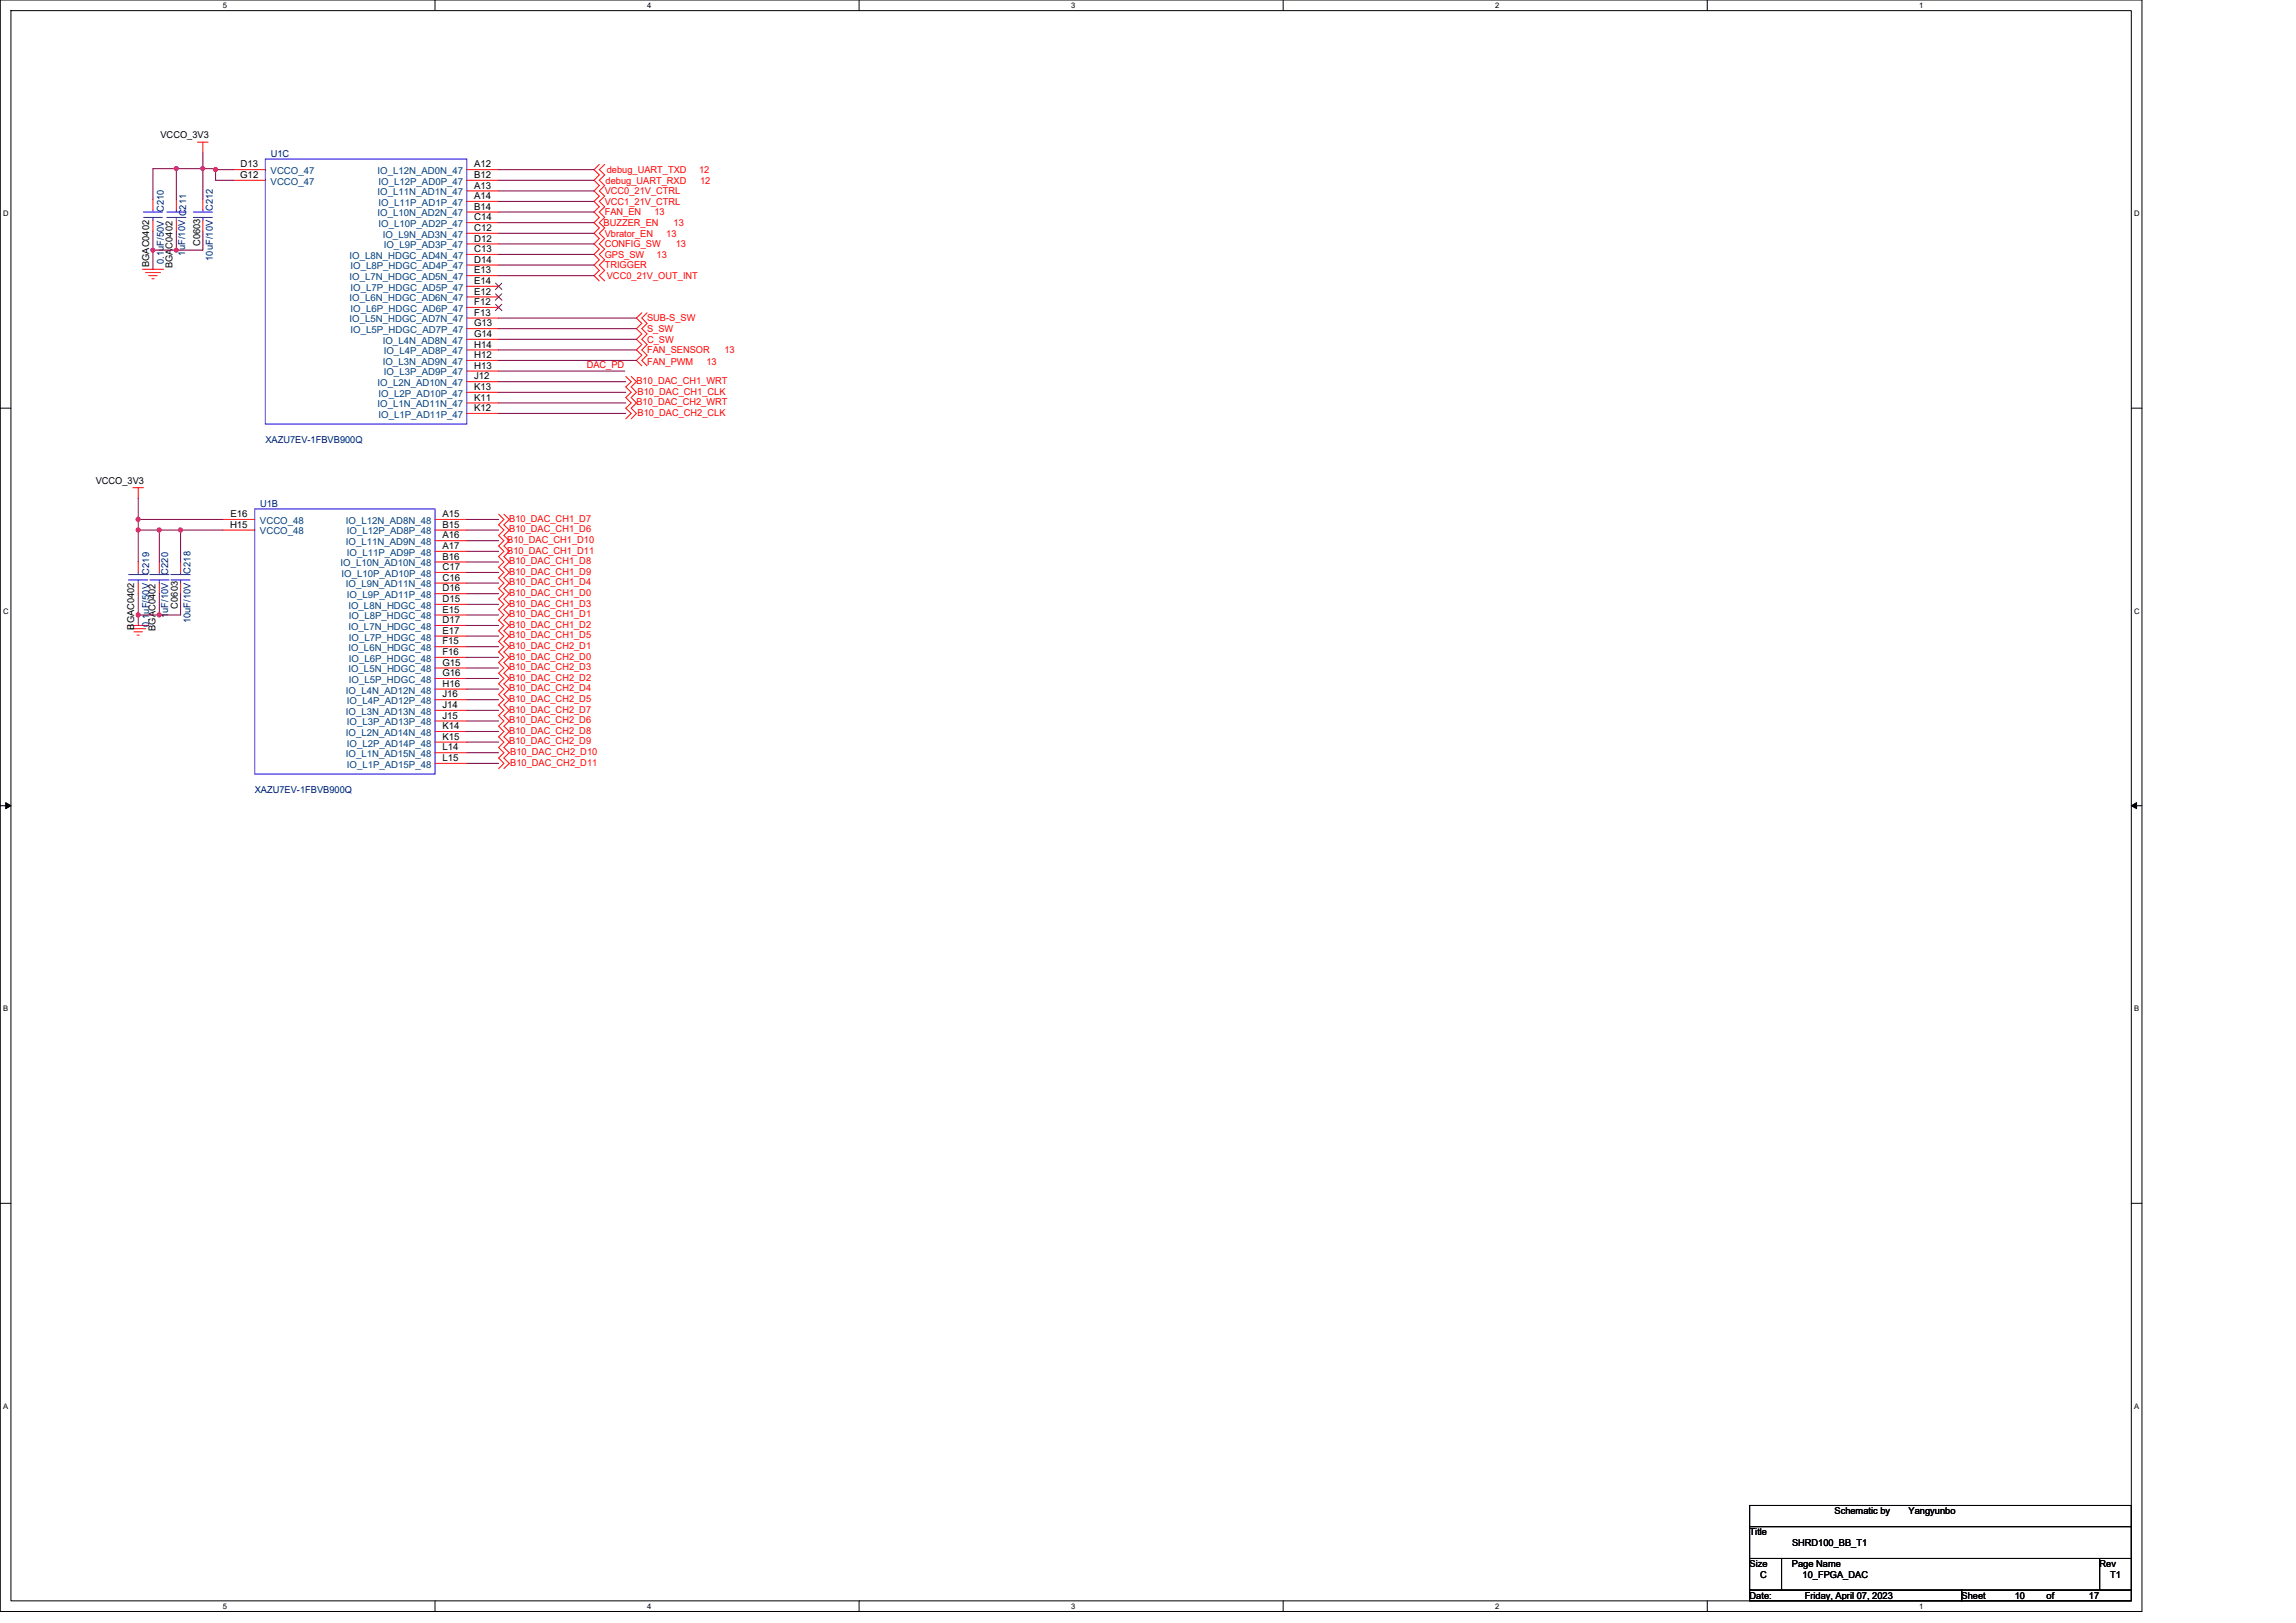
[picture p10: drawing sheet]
<svg xmlns="http://www.w3.org/2000/svg" width="297mm" height="210mm" viewBox="0 0 297 210" stroke-linecap="round" stroke-linejoin="round" font-family="sans-serif">
<defs><g id="words">
<g font-size="1.2">
<text x="20.8" y="17.9">VCCO_3V3</text>
<text x="31.1" y="23">G12</text>
<text x="31.1" y="21.7">D13</text>
<text x="61.3" y="21.7">A12</text>
<text x="61.3" y="23">B12</text>
<text x="61.3" y="24.4">A13</text>
<text x="61.3" y="27.1">B14</text>
<text x="61.3" y="25.8">A14</text>
<text x="61.3" y="28.5">C14</text>
<text x="61.3" y="29.9">C12</text>
<text x="19.3" y="34.6" transform="rotate(-90 19.3 34.6)">BGAC0402</text>
<text x="22.3" y="34.7" transform="rotate(-90 22.3 34.7)">BGAC0402</text>
<text x="25.9" y="31.8" transform="rotate(-90 25.9 31.8)">C0603</text>
<text x="61.3" y="34">D14</text>
<text x="61.3" y="31.3">D12</text>
<text x="61.3" y="32.6">C13</text>
<text x="61.3" y="35.4">E13</text>
<text x="61.3" y="36.7">E14</text>
<text x="61.3" y="39.5">F12</text>
<text x="61.3" y="38.1">E12</text>
<text x="61.3" y="40.9">F13</text>
<text x="61.3" y="42.2">G13</text>
<text x="61.3" y="45">H14</text>
<text x="61.3" y="47.7">H13</text>
<text x="61.3" y="43.6">G14</text>
<text x="61.3" y="46.3">H12</text>
<text x="61.3" y="49.1">J12</text>
<text x="61.3" y="51.8">K11</text>
<text x="61.3" y="50.5">K13</text>
<text x="61.3" y="53.2">K12</text>
<text x="12.4" y="62.6">VCCO_3V3</text>
<text x="29.8" y="68.3">H15</text>
<text x="29.8" y="66.9">E16</text>
<text x="57.2" y="66.9">A15</text>
<text x="57.2" y="69.7">A16</text>
<text x="57.2" y="68.3">B15</text>
<text x="57.2" y="71">A17</text>
<text x="57.2" y="75.1">C16</text>
<text x="57.2" y="72.4">B16</text>
<text x="57.2" y="77.9">D15</text>
<text x="57.2" y="76.5">D16</text>
<text x="57.2" y="73.8">C17</text>
<text x="17.4" y="81.5" transform="rotate(-90 17.4 81.5)">BGAC0402</text>
<text x="20.1" y="81.6" transform="rotate(-90 20.1 81.6)">BGAC0402</text>
<text x="23" y="78.7" transform="rotate(-90 23 78.7)">C0603</text>
<text x="57.2" y="80.6">D17</text>
<text x="57.2" y="83.4">F15</text>
<text x="57.2" y="79.3">E15</text>
<text x="57.2" y="82">E17</text>
<text x="57.2" y="88.9">H16</text>
<text x="57.2" y="86.1">G15</text>
<text x="57.2" y="84.8">F16</text>
<text x="57.2" y="87.5">G16</text>
<text x="57.2" y="91.6">J14</text>
<text x="57.2" y="94.3">K14</text>
<text x="57.2" y="90.2">J16</text>
<text x="57.2" y="93">J15</text>
<text x="57.2" y="95.7">K15</text>
<text x="57.2" y="97.1">L14</text>
<text x="57.2" y="98.5">L15</text>
<text x="237.3" y="195.9">Schematic by</text>
<text x="246.9" y="195.9">Yangyunbo</text>
<text x="226.4" y="198.6">Title</text>
<text x="226.4" y="202.8">Size</text>
<text x="231.8" y="202.8">Page Name</text>
<text x="231.8" y="200">SHRD100_BB_T1</text>
<text x="271.6" y="202.8">Rev</text>
<text x="226.4" y="206.9">Date:</text>
<text x="227.7" y="204.1">C</text>
<text x="233.2" y="204.1">10_FPGA_DAC</text>
<text x="233.5" y="206.9">Friday, April 07, 2023</text>
<text x="253.8" y="206.9">Sheet</text>
<text x="260.6" y="206.9">10</text>
<text x="264.8" y="206.9">of</text>
<text x="270.3" y="206.9">17</text>
<text x="273" y="204.1">T1</text>
</g>
<g font-size="1.2" fill="#004080">
<text x="35" y="22.5">VCCO_47</text>
<text x="35" y="23.9">VCCO_47</text>
<text x="48.8" y="22.5">IO_L12N_AD0N_47</text>
<text x="49" y="23.9">IO_L12P_AD0P_47</text>
<text x="48.8" y="25.3">IO_L11N_AD1N_47</text>
<text x="48.8" y="28">IO_L10N_AD2N_47</text>
<text x="49" y="26.6">IO_L11P_AD1P_47</text>
<text x="49" y="29.4">IO_L10P_AD2P_47</text>
<text x="45.2" y="33.5">IO_L8N_HDGC_AD4N_47</text>
<text x="45.4" y="34.9">IO_L8P_HDGC_AD4P_47</text>
<text x="49.5" y="30.8">IO_L9N_AD3N_47</text>
<text x="49.7" y="32.1">IO_L9P_AD3P_47</text>
<text x="45.2" y="36.2">IO_L7N_HDGC_AD5N_47</text>
<text x="45.2" y="39">IO_L6N_HDGC_AD6N_47</text>
<text x="45.2" y="41.7">IO_L5N_HDGC_AD7N_47</text>
<text x="45.4" y="37.6">IO_L7P_HDGC_AD5P_47</text>
<text x="45.4" y="40.3">IO_L6P_HDGC_AD6P_47</text>
<text x="45.4" y="43.1">IO_L5P_HDGC_AD7P_47</text>
<text x="49.5" y="44.5">IO_L4N_AD8N_47</text>
<text x="49.5" y="47.2">IO_L3N_AD9N_47</text>
<text x="49.7" y="45.8">IO_L4P_AD8P_47</text>
<text x="48.8" y="50">IO_L2N_AD10N_47</text>
<text x="48.8" y="52.7">IO_L1N_AD11N_47</text>
<text x="49" y="51.3">IO_L2P_AD10P_47</text>
<text x="49.7" y="48.6">IO_L3P_AD9P_47</text>
<text x="49" y="54.1">IO_L1P_AD11P_47</text>
<text x="33.6" y="67.8">VCCO_48</text>
<text x="33.6" y="69.2">VCCO_48</text>
<text x="44.7" y="67.8">IO_L12N_AD8N_48</text>
<text x="44.7" y="70.5">IO_L11N_AD9N_48</text>
<text x="44.9" y="69.2">IO_L12P_AD8P_48</text>
<text x="44.9" y="71.9">IO_L11P_AD9P_48</text>
<text x="44.1" y="73.3">IO_L10N_AD10N_48</text>
<text x="44.2" y="74.6">IO_L10P_AD10P_48</text>
<text x="44.7" y="76">IO_L9N_AD11N_48</text>
<text x="44.9" y="77.4">IO_L9P_AD11P_48</text>
<text x="45.1" y="78.8">IO_L8N_HDGC_48</text>
<text x="45.1" y="81.5">IO_L7N_HDGC_48</text>
<text x="45.1" y="80.1">IO_L8P_HDGC_48</text>
<text x="45.1" y="82.9">IO_L7P_HDGC_48</text>
<text x="44.7" y="89.7">IO_L4N_AD12N_48</text>
<text x="45.1" y="84.2">IO_L6N_HDGC_48</text>
<text x="45.1" y="87">IO_L5N_HDGC_48</text>
<text x="45.1" y="85.6">IO_L6P_HDGC_48</text>
<text x="45.1" y="88.3">IO_L5P_HDGC_48</text>
<text x="44.7" y="92.5">IO_L3N_AD13N_48</text>
<text x="44.7" y="95.2">IO_L2N_AD14N_48</text>
<text x="44.9" y="91.1">IO_L4P_AD12P_48</text>
<text x="44.9" y="93.9">IO_L3P_AD13P_48</text>
<text x="44.7" y="98">IO_L1N_AD15N_48</text>
<text x="44.9" y="96.6">IO_L2P_AD14P_48</text>
<text x="44.9" y="99.3">IO_L1P_AD15P_48</text>
</g>
<g font-size="1.2" fill="#000080">
<text x="35" y="20.3">U1C</text>
<text x="21.2" y="27.4" transform="rotate(-90 21.2 27.4)">C210</text>
<text x="27.5" y="27.3" transform="rotate(-90 27.5 27.3)">C212</text>
<text x="21.2" y="34.2" transform="rotate(-90 21.2 34.2)">0.1uF/50V</text>
<text x="24" y="33.1" transform="rotate(-90 24 33.1)">1uF/10V C211</text>
<text x="27.5" y="33.7" transform="rotate(-90 27.5 33.7)">10uF/10V</text>
<text x="34.3" y="57.4">XAZU7EV-1FBVB900Q</text>
<text x="33.7" y="65.6">U1B</text>
<text x="19.3" y="74.3" transform="rotate(-90 19.3 74.3)">C219</text>
<text x="21.8" y="74.3" transform="rotate(-90 21.8 74.3)">C220</text>
<text x="24.6" y="74.2" transform="rotate(-90 24.6 74.2)">C218</text>
<text x="19.3" y="81.1" transform="rotate(-90 19.3 81.1)">0.1uF/50V</text>
<text x="21.8" y="80" transform="rotate(-90 21.8 80)">1uF/10V</text>
<text x="24.6" y="80.6" transform="rotate(-90 24.6 80.6)">10uF/10V</text>
<text x="33" y="102.6">XAZU7EV-1FBVB900Q</text>
</g>
<g font-size="1.2" fill="#f00">
<text x="78.4" y="23.7">debug_UART_RXD</text>
<text x="78.5" y="22.4">debug_UART_TXD</text>
<text x="90.4" y="22.4">12</text>
<text x="90.6" y="23.7">12</text>
<text x="78.1" y="29.3">BUZZER_EN</text>
<text x="78.2" y="26.5">VCC1_21V_CTRL</text>
<text x="78.2" y="25.1">VCC0_21V_CTRL</text>
<text x="78.2" y="27.9">FAN_EN</text>
<text x="84.7" y="27.9">13</text>
<text x="87.1" y="29.3">13</text>
<text x="78.2" y="30.6">Vbrator_EN</text>
<text x="78.2" y="32">CONFIG_SW</text>
<text x="78.2" y="33.4">GPS_SW</text>
<text x="78.2" y="34.7">TRIGGER</text>
<text x="84.9" y="33.4">13</text>
<text x="86.2" y="30.6">13</text>
<text x="87.4" y="32">13</text>
<text x="78.5" y="36.1">VCC0_21V_OUT_INT</text>
<text x="83.7" y="41.6">SUB-S_SW</text>
<text x="75.9" y="47.6">DAC_PD</text>
<text x="83.7" y="44.3">C_SW</text>
<text x="83.7" y="43">S_SW</text>
<text x="83.7" y="45.7">FAN_SENSOR</text>
<text x="83.7" y="47.2">FAN_PWM</text>
<text x="91.4" y="47.2">13</text>
<text x="93.7" y="45.7">13</text>
<text x="82.3" y="49.7">B10_DAC_CH1_WRT</text>
<text x="82.3" y="52.4">B10_DAC_CH2_WRT</text>
<text x="82.5" y="51.1">B10_DAC_CH1_CLK</text>
<text x="82.5" y="53.8">B10_DAC_CH2_CLK</text>
<text x="65.6" y="70.3">B10_DAC_CH1_D10</text>
<text x="65.6" y="71.6">B10_DAC_CH1_D11</text>
<text x="65.9" y="68.9">B10_DAC_CH1_D6</text>
<text x="65.9" y="67.5">B10_DAC_CH1_D7</text>
<text x="65.9" y="77.1">B10_DAC_CH1_D0</text>
<text x="65.9" y="75.7">B10_DAC_CH1_D4</text>
<text x="65.9" y="73">B10_DAC_CH1_D8</text>
<text x="65.9" y="74.4">B10_DAC_CH1_D9</text>
<text x="65.9" y="79.9">B10_DAC_CH1_D1</text>
<text x="65.9" y="81.2">B10_DAC_CH1_D2</text>
<text x="65.9" y="78.5">B10_DAC_CH1_D3</text>
<text x="65.9" y="82.6">B10_DAC_CH1_D5</text>
<text x="65.9" y="84">B10_DAC_CH2_D1</text>
<text x="65.9" y="85.3">B10_DAC_CH2_D0</text>
<text x="65.9" y="88.1">B10_DAC_CH2_D2</text>
<text x="65.9" y="86.7">B10_DAC_CH2_D3</text>
<text x="65.9" y="89.5">B10_DAC_CH2_D4</text>
<text x="65.9" y="90.8">B10_DAC_CH2_D5</text>
<text x="65.9" y="93.6">B10_DAC_CH2_D6</text>
<text x="65.9" y="92.2">B10_DAC_CH2_D7</text>
<text x="65.9" y="95">B10_DAC_CH2_D8</text>
<text x="65.9" y="96.3">B10_DAC_CH2_D9</text>
<text x="66" y="97.7">B10_DAC_CH2_D10</text>
<text x="66" y="99.1">B10_DAC_CH2_D11</text>
</g>
<g font-size="1">
<text x="28.8" y="1">5</text>
<text x="83.7" y="1">4</text>
<text x="138.6" y="1">3</text>
<text x="193.4" y="1">2</text>
<text x="248.3" y="1">1</text>
<text x=".4" y="28">D</text>
<text x="276.1" y="28">D</text>
<text x=".4" y="79.4">C</text>
<text x="276.1" y="79.4">C</text>
<text x=".4" y="130.9">B</text>
<text x="276.1" y="130.9">B</text>
<text x=".4" y="182.3">A</text>
<text x="276.1" y="182.3">A</text>
<text x="28.8" y="208.2">5</text>
<text x="83.7" y="208.2">4</text>
<text x="138.6" y="208.2">3</text>
<text x="193.4" y="208.2">2</text>
<text x="248.3" y="208.2">1</text>
</g>
</g></defs>
<path d="M0 0h277.1v208.5h-277.1zM1.4 1.4h274.3v205.7h-274.3z" fill="none" stroke="#000" stroke-width=".13"/>
<g fill="#fff">
<path d="M28.8 .1h.6v1.1h-.6z"/>
<path d="M28.8 207.3h.6v1.1h-.6z"/>
</g>
<path d="M56.3 0v1.4M56.3 207.1v1.4" fill="none" stroke="#000" stroke-width=".13"/>
<g fill="#fff">
<path d="M83.7 .1h.6v1.1h-.6z"/>
<path d="M83.7 207.3h.6v1.1h-.6z"/>
</g>
<path d="M111.1 0v1.4M111.1 207.1v1.4" fill="none" stroke="#000" stroke-width=".13"/>
<g fill="#fff">
<path d="M138.6 .1h.5v1.1h-.5z"/>
<path d="M138.6 207.3h.5v1.1h-.5z"/>
</g>
<path d="M166 0v1.4M166 207.1v1.4" fill="none" stroke="#000" stroke-width=".13"/>
<g fill="#fff">
<path d="M193.4 .1h.6v1.1h-.6z"/>
<path d="M193.4 207.3h.6v1.1h-.6z"/>
</g>
<path d="M220.9 0v1.4M220.9 207.1v1.4" fill="none" stroke="#000" stroke-width=".13"/>
<g fill="#fff">
<path d="M248.3 .1h.6v1.1h-.6z"/>
<path d="M248.3 207.3h.6v1.1h-.6z"/>
<path d="M.4 27.1h.7v1.1h-.7z"/>
<path d="M276.1 27.1h.7v1.1h-.7z"/>
<path d="M.4 78.5h.7v1.1h-.7z"/>
<path d="M276.1 78.5h.7v1.1h-.7z"/>
</g>
<path d="M0 52.8h1.4M275.7 52.8h1.4" fill="none" stroke="#000" stroke-width=".13"/>
<g fill="#fff">
<path d="M.4 130h.7v1.1h-.7z"/>
<path d="M276.1 130h.7v1.1h-.7z"/>
</g>
<path d="M0 104.2h1.4M275.7 104.2h1.4" fill="none" stroke="#000" stroke-width=".13"/>
<path d="M.7 103.8l.7 .4-.7 .4zM275.7 104.2l.7-.4v.8z" fill="#000" stroke="#000" stroke-width=".13"/>
<g fill="#fff">
<path d="M.4 181.4h.7v1.1h-.7z"/>
<path d="M276.1 181.4h.7v1.1h-.7z"/>
</g>
<path d="M0 155.7h1.4M275.7 155.7h1.4M226.4 194.8h49.3v2.7h-49.3zM226.4 197.5h49.3v4.1h-49.3zM226.4 201.6h4.1v4.1h-4.1zM226.4 205.7h27.4v1.4h-27.4zM230.5 201.6h41.1v4.1h-41.1zM253.8 205.7h21.9v1.4h-21.9zM271.6 201.6h4.1v4.1h-4.1z" fill="none" stroke="#000" stroke-width=".13"/>
<g fill="none" stroke="#f00" stroke-width=".13">
<path d="M25.5 18.4h1.4M26.2 18.4v1.3M18.4 34.8h2.8M18.8 35.3h2M19.2 35.7h1.1M19.7 36.1h.2M19.8 25.8v1.4M19.8 28.5v1.4M22.8 25.8v1.4M22.8 28.5v1.4M26.2 25.8v1.4M26.2 28.5v1.4"/>
<path d="M30.2 21.9h4.1M30.2 23.3h4.1M60.4 21.9h4.1M60.4 23.3h4.1M60.4 24.7h4.1M60.4 26.1h4.1M60.4 27.4h4.1M60.4 28.8h4.1M60.4 30.2h4.1M60.4 31.6h4.1M60.4 32.9h4.1M60.4 34.3h4.1"/>
<path d="M60.4 35.7h4.1M60.4 37h4.1M60.4 38.4h4.1M60.4 39.8h4.1M77.5 21.3l-.6 .6 .6 .7-.6 .7 .6 .7-.6 .7 .6 .7-.6 .7 .6 .7-.6 .6 .6 .7-.6 .7 .6 .7-.6 .7 .6 .7-.6 .7 .6 .6-.6 .7 .6 .7-.6 .7 .6 .7-.6 .7 .6 .6M78.2 21.3l-.7 .6 .7 .7-.7 .7 .7 .7-.7 .7 .7 .7-.7 .7 .7 .7-.7 .6 .7 .7-.7 .7 .7 .7-.7 .7 .7 .7-.7 .7 .7 .6-.7 .7 .7 .7-.7 .7 .7 .7-.7 .7 .7 .6M60.4 41.1h4.1M60.4 42.5h4.1M60.4 43.9h4.1M60.4 45.3h4.1M60.4 46.6h4.1M60.4 48h4.1"/>
<path d="M60.4 49.4h4.1M60.4 50.8h4.1M60.4 52.1h4.1M60.4 53.5h4.1M81 48.7l.7 .7-.7 .7 .7 .7-.7 .6 .7 .7-.7 .7 .7 .7-.7 .7M81.7 48.7l.6 .7-.6 .7 .6 .7-.6 .6 .6 .7-.6 .7 .6 .7-.6 .7M83 40.5l-.7 .6 .7 .7-.7 .7 .7 .7-.7 .7 .7 .7-.7 .7 .7 .7-.7 .6 .7 .7M83.7 40.5l-.7 .6 .7 .7-.7 .7 .7 .7-.7 .7 .7 .7-.7 .7 .7 .7-.7 .6 .7 .7M17.2 63.1h1.4M17.9 63.1v1.4M17.9 72.7v1.4M17.9 75.4v1.4"/>
<path d="M20.6 72.7v1.4M20.6 75.4v1.4M23.4 72.7v1.4M23.4 75.4v1.4M28.8 67.2h4.2M28.8 68.6h4.2M56.3 67.2h4.1M56.3 68.6h4.1M56.3 70h4.1M56.3 71.3h4.1M56.3 72.7h4.1M56.3 74.1h4.1"/>
<path d="M56.3 75.4h4.1M56.3 76.8h4.1M56.3 78.2h4.1M56.3 79.6h4.1M64.5 66.5l.7 .7-.7 .7 .7 .7-.7 .7 .7 .7-.7 .6 .7 .7-.7 .7 .7 .7-.7 .7 .7 .7-.7 .7 .7 .6-.7 .7 .7 .7-.7 .7 .7 .7-.7 .7 .7 .7-.7 .6 .7 .7-.7 .7 .7 .7-.7 .7 .7 .7-.7 .6 .7 .7-.7 .7 .7 .7-.7 .7 .7 .7-.7 .7 .7 .7-.7 .7 .7 .6-.7 .7 .7 .7-.7 .7 .7 .7-.7 .7 .7 .6-.7 .7 .7 .7-.7 .7 .7 .7-.7 .7 .7 .7-.7 .6M65.2 66.5l.7 .7-.7 .7 .7 .7-.7 .7 .7 .7-.7 .6 .7 .7-.7 .7 .7 .7-.7 .7 .7 .7-.7 .7 .7 .6-.7 .7 .7 .7-.7 .7 .7 .7-.7 .7 .7 .7-.7 .6 .7 .7-.7 .7 .7 .7-.7 .7 .7 .7-.7 .6 .7 .7-.7 .7 .7 .7-.7 .7 .7 .7-.7 .7 .7 .7-.7 .7 .7 .6-.7 .7 .7 .7-.7 .7 .7 .7-.7 .7 .7 .6-.7 .7 .7 .7-.7 .7 .7 .7-.7 .7 .7 .7-.7 .6M16.5 80.9h2.7M16.9 81.3h1.9M17.3 81.7h1.1M17.7 82.2h.3M56.3 80.9h4.1M56.3 82.3h4.1"/>
<path d="M56.3 83.7h4.1M56.3 85h4.1M56.3 86.4h4.1M56.3 87.8h4.1M56.3 89.2h4.1M56.3 90.5h4.1M56.3 91.9h4.1M56.3 93.3h4.1M56.3 94.6h4.1M56.3 96h4.1M56.3 97.4h4.1M56.3 98.8h4.1"/>
</g>
<g fill="none" stroke="#00f" stroke-width=".13">
<path d="M18.6 28.1h2.4M18.6 27.4h2.4M19.8 27.2v.2M19.8 28.1v.4M21.6 28.1h2.4M21.6 27.4h2.4M22.8 27.2v.2M22.8 28.1v.4M25 28.1h2.5M25 27.4h2.5M26.2 27.2v.2M26.2 28.1v.4"/>
<path d="M34.3 20.6h26.1v34.3h-26.1zM16.6 75h2.5M16.6 74.3h2.5M17.9 74.1v.2M17.9 75v.4M19.4 75h2.5M19.4 74.3h2.5M20.6 74.1v.2M20.6 75v.4M22.1 75h2.5M22.1 74.3h2.5M23.4 74.1v.2"/>
<path d="M23.4 75v.4M33 65.8h23.3v34.3h-23.3z"/>
</g>
<path d="M64.1 36.6l.8 .9M64.1 38l.8 .8M64.1 39.4l.8 .8M64.9 36.6l-.8 .9M64.9 38l-.8 .8M64.9 39.4l-.8 .8" fill="none" stroke="#804000" stroke-width=".13"/>
<g fill="none" stroke="#800040" stroke-width=".13">
<path d="M26.2 19.7v2.1M19.8 29.9v2.5M19.8 32.4v2.4M19.8 32.4h3M22.8 29.9v2.5M22.8 21.8v4M22.8 21.8h-3v4M22.8 21.8h3.4M26.2 29.9v2.5h-3.4M26.2 21.8v4M26.2 21.8h1.7v.1M27.9 21.9h2.3"/>
<path d="M27.9 21.9v1.4h2.3M64.5 26.1h12.4M64.5 24.7h12.4M64.5 27.4h12.4M64.5 28.8h12.4M64.5 30.2h12.4M64.5 31.6h12.4M64.5 35.7h12.4M64.5 21.9h12.4M64.5 23.3h12.4M64.5 32.9h12.4M64.5 34.3h12.4"/>
<path d="M64.5 52.1h16.5M64.5 49.4h16.5M64.5 48h16.3M64.5 53.5h16.5M64.5 50.8h16.5M64.5 43.9h17.8M64.5 42.5h17.8M64.5 41.1h17.8M64.5 45.3h17.8M64.5 46.6h17.8M17.9 64.5v2.7h10.9M17.9 67.2v1.4h2.7"/>
<path d="M17.9 68.6v4.1M17.9 76.8v2.8M17.9 79.6h2.7M17.9 79.6v1.3M20.6 76.8v2.8M23.4 68.6h-2.8v4.1M23.4 76.8v2.8h-2.8M28.8 68.6h-5.4v4.1M60.4 67.2h4.1M60.4 68.6h4.1M60.4 70h4.1M60.4 71.3h4.1"/>
<path d="M60.4 72.7h4.1M60.4 74.1h4.1M60.4 75.4h4.1M60.4 76.8h4.1M60.4 78.2h4.1M60.4 79.6h4.1M60.4 80.9h4.1M60.4 82.3h4.1M60.4 83.7h4.1M60.4 85h4.1M60.4 86.4h4.1M60.4 87.8h4.1"/>
<path d="M60.4 89.2h4.1M60.4 90.5h4.1M60.4 91.9h4.1M60.4 93.3h4.1M60.4 94.6h4.1M60.4 96h4.1M60.4 97.4h4.1M60.4 98.8h4.1"/>
</g>
<g fill="#f0f" stroke="#f0f" stroke-width=".13">
<circle cx="27.9" cy="21.9" r=".27"/>
<circle cx="19.8" cy="32.4" r=".26"/>
<circle cx="22.8" cy="32.4" r=".26"/>
<circle cx="26.2" cy="21.8" r=".26"/>
<circle cx="22.8" cy="21.8" r=".26"/>
<circle cx="17.9" cy="67.2" r=".27"/>
<circle cx="17.9" cy="68.6" r=".27"/>
<circle cx="20.6" cy="68.6" r=".27"/>
<circle cx="23.4" cy="68.6" r=".27"/>
<circle cx="17.9" cy="79.6" r=".27"/>
<circle cx="20.6" cy="79.6" r=".27"/>
</g>
<use href="#words"/>
</svg>
